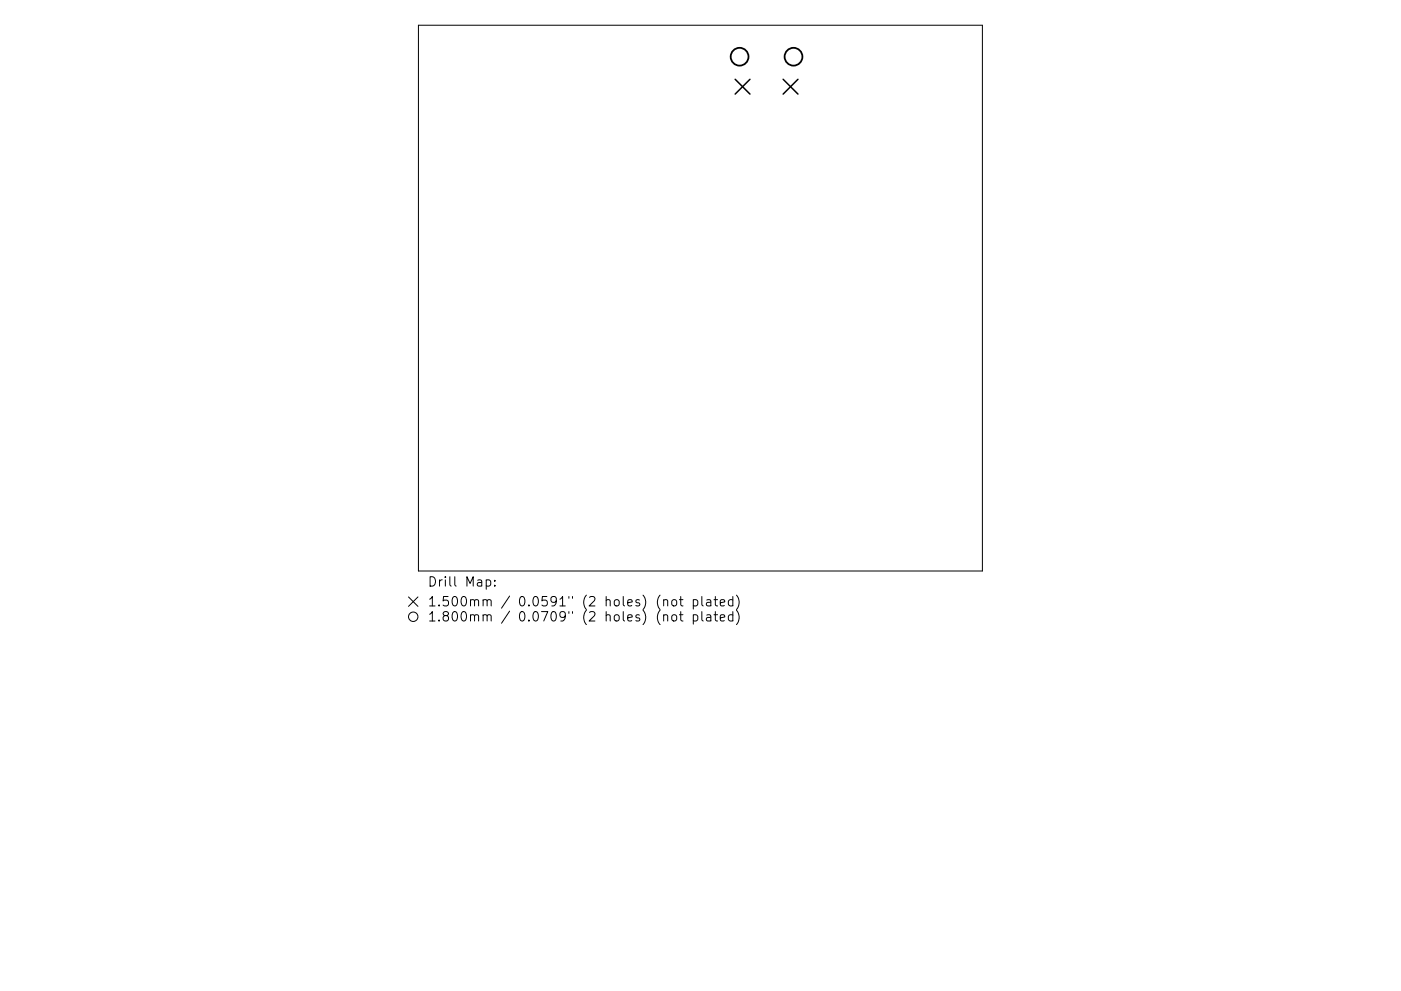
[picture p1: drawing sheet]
<svg xmlns="http://www.w3.org/2000/svg" width="297mm" height="210mm" viewBox="0 0 297 210" stroke-linecap="round" stroke-linejoin="round" font-family="sans-serif">
<defs><g id="words">
<g font-size="2.8">
<text x="90.6" y="124.5">Drill Map:</text>
<text x="90.6" y="128.7">1.500mm / 0.0591&quot; (2 holes) (not plated)</text>
<text x="90.6" y="131.9">1.800mm / 0.0709&quot; (2 holes) (not plated)</text>
</g>
</g></defs>
<g fill="none" stroke="#000" stroke-width=".21">
<path d="M88.7 5.4h119.6v115.7h-119.6zM86.6 126.7l2 2M88.6 126.7l-2 2M103.1 123.1l.6-.1 .3 .4v.6l-.1 .3h-.8M104.9 124.2v.2M104.9 123.1v.2M140.7 127.4l.3-.2 .5 .1 .1 1.3M140.7 130.6a.5 .5 0 0 1 .9 .1v1.1M142.5 127.4l.3-.2a.54 .54 0 0 1 .7 .4v.6a.54 .54 0 0 1-.6 .4 .54 .54 0 0 1-.5-.4zM142.6 130.5a.54 .54 0 0 1 .9 .3v.6a.54 .54 0 0 1-.6 .4 .54 .54 0 0 1-.5-.4v-.6zM144 127.2h.8M144 130.4h.8"/>
<path d="M144.3 126.6v1.7l.1 .2 .4 .1M144.3 129.8v1.7l.1 .2 .4 .1M147 127.3l.6-.1 .3 .4v.6l-.1 .3h-.8M147 130.5l.6-.1 .3 .4v.6l-.1 .3h-.8M147 127.2v2M147 130.4v2M148.8 126.6v1.7l.3 .3M148.8 129.8v1.7l.3 .3M149.9 127.3h.7l.1 1.3M149.9 130.5h.7l.1 1.3M150.7 127.7l-.7 .1a.39 .39 0 0 0-.3 .4 .39 .39 0 0 0 .3 .4l.7-.1M150.7 130.9l-.7 .1a.39 .39 0 0 0-.3 .4 .39 .39 0 0 0 .3 .4l.7-.1"/>
<path d="M151.4 127.2h.7M151.4 130.4h.7M151.7 126.6v1.7l.1 .2 .3 .1M151.7 129.8v1.7l.1 .2 .3 .1M152.7 127.9l1-.2-.1-.4-.6-.1-.3 .3 .1 1h.8M152.7 131.1l1-.2-.1-.4-.6-.1-.3 .3 .1 1h.8M155.4 127.3l-.6-.1-.4 .4v.6l.2 .3h.8M155.4 130.5l-.6-.1-.4 .4v.6l.2 .3h.8M155.4 126.6v2M155.4 129.8v2M156.1 126.3a2.29 2.29 0 0 1 0 3M156.1 129.5a2.29 2.29 0 0 1 0 3"/>
<circle cx="87.6" cy="130.9" r="1"/>
</g>
<path d="M155.9 16.8l3.1 3.2M159 16.8l-3.1 3.2M166 16.8l3.2 3.2M169.2 16.8l-3.2 3.2" fill="none" stroke="#000" stroke-width=".31"/>
<g fill="none" stroke="#000" stroke-width=".38">
<circle cx="156.8" cy="12" r="1.89"/>
<circle cx="168.2" cy="12" r="1.89"/>
</g>
<use href="#words"/>
</svg>
